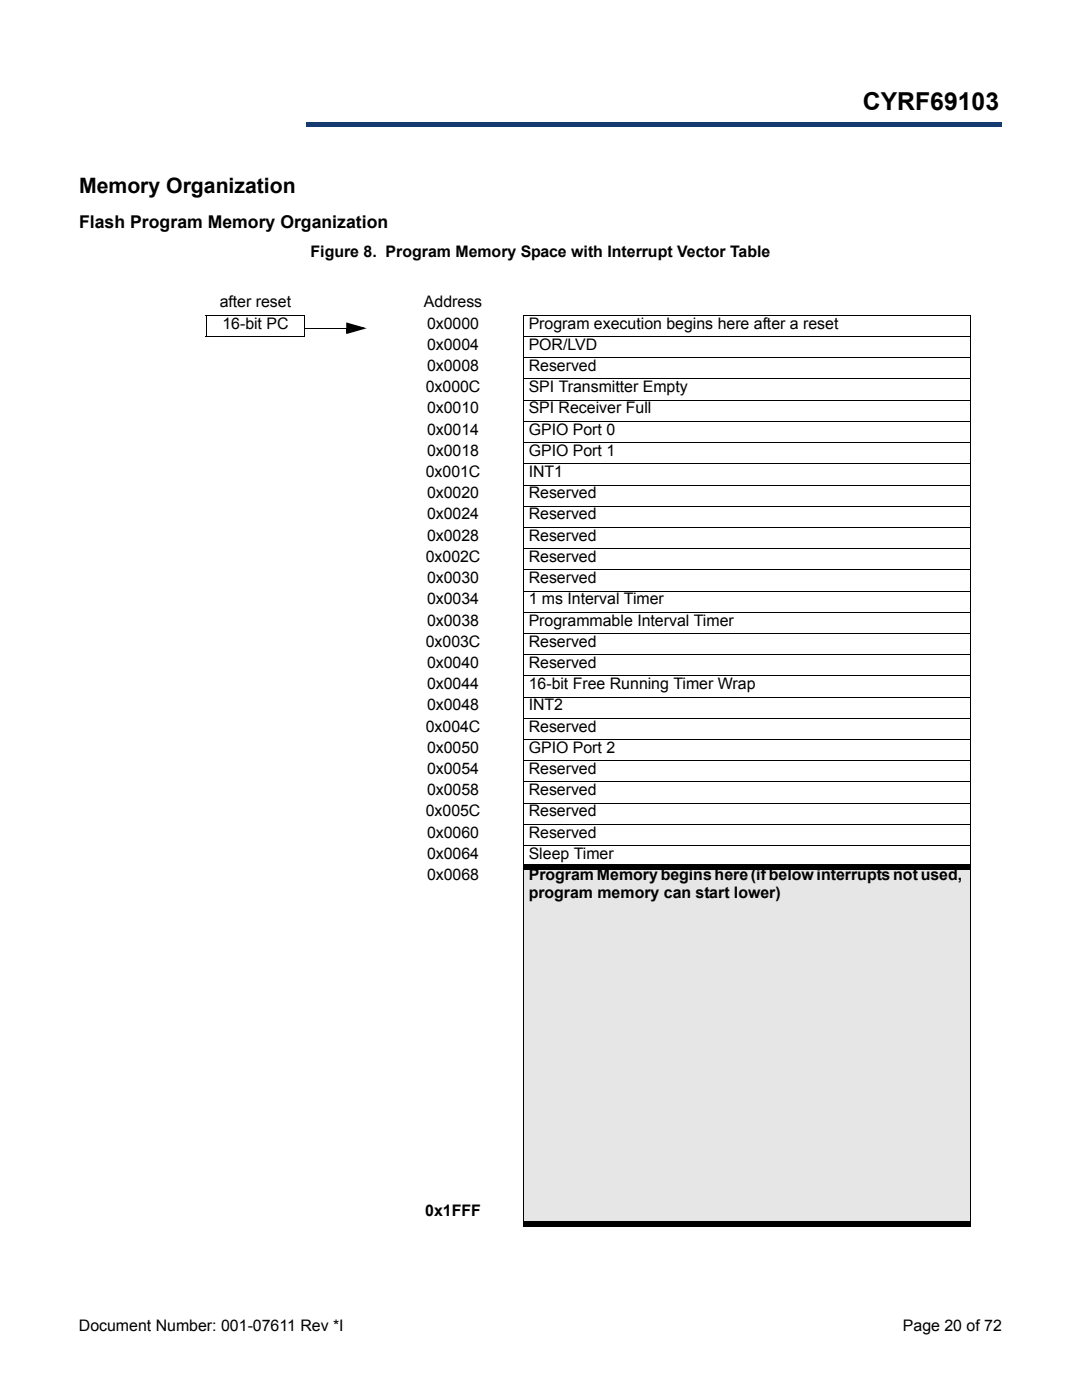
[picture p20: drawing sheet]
<svg xmlns="http://www.w3.org/2000/svg" width="216mm" height="279mm" viewBox="0 0 216 279" stroke-linecap="round" stroke-linejoin="round" font-family="sans-serif">
<defs><g id="words">
<text font-size="4.9" x="172.2" y="22">CYRF69103</text>
<text font-size="4.2" x="15.8" y="38.6">Memory Organization</text>
<text font-size="3.5" x="15.8" y="45.5">Flash Program Memory Organization</text>
<g font-size="3.2">
<text x="62" y="51.3">Figure 8. Program Memory Space with Interrupt Vector Table</text>
<text x="43.9" y="61.3">after reset</text>
<text x="44.4" y="65.6">16-bit PC</text>
<text x="84.6" y="61.3">Address</text>
<text x="85.2" y="65.6">0x0000</text>
<text x="105.5" y="65.6">Program execution begins here after a reset</text>
<text x="85.2" y="69.8">0x0004</text>
<text x="105.5" y="69.8">POR/LVD</text>
<text x="85.2" y="74">0x0008</text>
<text x="105.5" y="74">Reserved</text>
<text x="84.9" y="78.3">0x000C</text>
<text x="85.2" y="82.5">0x0010</text>
<text x="105.5" y="78.3">SPI Transmitter Empty</text>
<text x="105.5" y="82.5">SPI Receiver Full</text>
<text x="85.2" y="86.7">0x0014</text>
<text x="105.5" y="86.7">GPIO Port 0</text>
<text x="84.9" y="95.2">0x001C</text>
<text x="85.2" y="91">0x0018</text>
<text x="105.5" y="91">GPIO Port 1</text>
<text x="105.5" y="95.2">INT1</text>
<text x="85.2" y="99.4">0x0020</text>
<text x="105.5" y="99.4">Reserved</text>
<text x="85.2" y="103.7">0x0024</text>
<text x="85.2" y="107.9">0x0028</text>
<text x="105.5" y="103.7">Reserved</text>
<text x="105.5" y="107.9">Reserved</text>
<text x="84.9" y="112.1">0x002C</text>
<text x="105.5" y="112.1">Reserved</text>
<text x="85.2" y="116.4">0x0030</text>
<text x="105.5" y="116.4">Reserved</text>
<text x="85.2" y="120.6">0x0034</text>
<text x="85.2" y="124.8">0x0038</text>
<text x="105.5" y="120.6">1 ms Interval Timer</text>
<text x="105.5" y="124.8">Programmable Interval Timer</text>
<text x="84.9" y="129.1">0x003C</text>
<text x="105.5" y="129.1">Reserved</text>
<text x="85.2" y="133.3">0x0040</text>
<text x="85.2" y="137.5">0x0044</text>
<text x="105.5" y="133.3">Reserved</text>
<text x="105.5" y="137.5">16-bit Free Running Timer Wrap</text>
<text x="85.2" y="141.8">0x0048</text>
<text x="105.5" y="141.8">INT2</text>
<text x="84.9" y="146">0x004C</text>
<text x="105.5" y="146">Reserved</text>
<text x="85.2" y="150.2">0x0050</text>
<text x="85.2" y="154.5">0x0054</text>
<text x="105.5" y="150.2">GPIO Port 2</text>
<text x="105.5" y="154.5">Reserved</text>
<text x="85.2" y="158.7">0x0058</text>
<text x="105.5" y="158.7">Reserved</text>
<text x="84.9" y="162.9">0x005C</text>
<text x="85.2" y="167.2">0x0060</text>
<text x="105.5" y="162.9">Reserved</text>
<text x="105.5" y="167.2">Reserved</text>
<text x="85.2" y="171.4">0x0064</text>
<text x="105.5" y="171.4">Sleep Timer</text>
<text x="85.2" y="175.6">0x0068</text>
<text x="105.5" y="175.6">Program Memory begins here (if below interrupts not used,</text>
<text x="105.5" y="179.2">program memory can start lower)</text>
<text x="84.9" y="242.7">0x1FFF</text>
<text x="15.7" y="265.6">Document Number: 001-07611 Rev *I</text>
<text x="180.1" y="265.6">Page 20 of 72</text>
</g>
</g></defs>
<path d="M61 24.4h138.8v.9h-138.8z" fill="#163b71"/>
<path d="M61 24.4h138.9" fill="none" stroke="#163b71" stroke-width=".2"/>
<path d="M199.7 24.4h.2v1h-.2z" fill="#163b71"/>
<path d="M61 25.3h138.8" fill="none" stroke="#163b71" stroke-width=".2"/>
<path d="M61 24.3h.1v1h-.1z" fill="#163b71"/>
<g fill="#fff">
<path d="M15.8 8.6h45.2v18h-45.2z"/>
<path d="M15.8 58.7h45v4.2h-45z"/>
<path d="M60.8 58.7h15.6v12.7h-15.6z"/>
<path d="M76.4 58.7h28v4.2h-28z"/>
<path d="M104.4 58.7h89.2v4.2h-89.2z"/>
<path d="M15.8 62.9h45v4.3h-45z"/>
<path d="M76.4 62.9h28v4.3h-28z"/>
<path d="M104.4 62.9h89.2v4.3h-89.2z"/>
<path d="M15.8 67.2h45v4.2h-45z"/>
<path d="M76.4 67.2h28v4.2h-28z"/>
<path d="M104.4 67.2h89.2v4.2h-89.2z"/>
<path d="M15.8 71.4h88.6v4.2h-88.6z"/>
<path d="M104.4 71.4h89.2v4.2h-89.2z"/>
<path d="M15.8 75.6h88.6v4.3h-88.6z"/>
<path d="M104.4 75.6h89.2v4.3h-89.2z"/>
<path d="M15.8 79.9h88.6v4.2h-88.6z"/>
<path d="M104.4 79.9h89.2v4.2h-89.2z"/>
<path d="M15.8 84.1h88.6v4.2h-88.6z"/>
<path d="M104.4 84.1h89.2v4.2h-89.2z"/>
<path d="M15.8 88.3h88.6v4.3h-88.6z"/>
<path d="M104.4 88.3h89.2v4.3h-89.2z"/>
<path d="M15.8 92.6h88.6v4.2h-88.6z"/>
<path d="M104.4 92.6h89.2v4.2h-89.2z"/>
<path d="M15.8 96.8h88.6v4.2h-88.6z"/>
<path d="M104.4 96.8h89.2v4.2h-89.2z"/>
<path d="M15.8 101h88.6v4.3h-88.6z"/>
<path d="M104.4 101h89.2v4.3h-89.2z"/>
<path d="M15.8 105.3h88.6v4.2h-88.6z"/>
<path d="M104.4 105.3h89.2v4.2h-89.2z"/>
<path d="M15.8 109.5h88.6v4.2h-88.6z"/>
<path d="M104.4 109.5h89.2v4.2h-89.2z"/>
<path d="M15.8 113.7h88.6v4.3h-88.6z"/>
<path d="M104.4 113.7h89.2v4.3h-89.2z"/>
<path d="M15.8 118h88.6v4.2h-88.6z"/>
<path d="M104.4 118h89.2v4.2h-89.2z"/>
<path d="M15.8 122.2h88.6v4.2h-88.6z"/>
<path d="M104.4 122.2h89.2v4.2h-89.2z"/>
<path d="M15.8 126.4h88.6v4.3h-88.6z"/>
<path d="M104.4 126.4h89.2v4.3h-89.2z"/>
<path d="M15.8 130.7h88.6v4.2h-88.6z"/>
<path d="M104.4 130.7h89.2v4.2h-89.2z"/>
<path d="M15.8 134.9h88.6v4.2h-88.6z"/>
<path d="M104.4 134.9h89.2v4.2h-89.2z"/>
<path d="M15.8 139.1h88.6v4.3h-88.6z"/>
<path d="M104.4 139.1h89.2v4.3h-89.2z"/>
<path d="M15.8 143.4h88.6v4.2h-88.6z"/>
<path d="M104.4 143.4h89.2v4.2h-89.2z"/>
<path d="M15.8 147.6h88.6v4.2h-88.6z"/>
<path d="M104.4 147.6h89.2v4.2h-89.2z"/>
<path d="M15.8 151.8h88.6v4.3h-88.6z"/>
<path d="M104.4 151.8h89.2v4.3h-89.2z"/>
<path d="M15.8 156.1h88.6v4.2h-88.6z"/>
<path d="M104.4 156.1h89.2v4.2h-89.2z"/>
<path d="M15.8 160.3h88.6v4.2h-88.6z"/>
<path d="M104.4 160.3h89.2v4.2h-89.2z"/>
<path d="M15.8 164.5h88.6v4.3h-88.6z"/>
<path d="M104.4 164.5h89.2v4.3h-89.2z"/>
<path d="M15.8 168.8h88.6v4.2h-88.6z"/>
<path d="M104.4 168.8h89.2v4.2h-89.2z"/>
<path d="M15.8 173h88.6v7.8h-88.6z"/>
</g>
<path d="M104.4 173h89.2v7.8h-89.2z" fill="#e6e6e6"/>
<path d="M15.8 180.8h88.6v4.2h-88.6z" fill="#fff"/>
<path d="M104.4 180.8h89.2v4.2h-89.2z" fill="#e6e6e6"/>
<path d="M15.8 185h88.6v4.2h-88.6z" fill="#fff"/>
<path d="M104.4 185h89.2v4.2h-89.2z" fill="#e6e6e6"/>
<path d="M15.8 189.2h88.6v4.3h-88.6z" fill="#fff"/>
<path d="M104.4 189.2h89.2v4.3h-89.2z" fill="#e6e6e6"/>
<path d="M15.8 193.5h88.6v4.2h-88.6z" fill="#fff"/>
<path d="M104.4 193.5h89.2v4.2h-89.2z" fill="#e6e6e6"/>
<path d="M15.8 197.7h88.6v4.2h-88.6z" fill="#fff"/>
<path d="M104.4 197.7h89.2v4.2h-89.2z" fill="#e6e6e6"/>
<path d="M15.8 201.9h88.6v4.3h-88.6z" fill="#fff"/>
<path d="M104.4 201.9h89.2v4.3h-89.2z" fill="#e6e6e6"/>
<path d="M15.8 206.2h88.6v4.2h-88.6z" fill="#fff"/>
<path d="M104.4 206.2h89.2v4.2h-89.2z" fill="#e6e6e6"/>
<path d="M15.8 210.4h88.6v4.2h-88.6z" fill="#fff"/>
<path d="M104.4 210.4h89.2v4.2h-89.2z" fill="#e6e6e6"/>
<path d="M15.8 214.6h88.6v4.3h-88.6z" fill="#fff"/>
<path d="M104.4 214.6h89.2v4.3h-89.2z" fill="#e6e6e6"/>
<path d="M15.8 218.9h88.6v4.2h-88.6z" fill="#fff"/>
<path d="M104.4 218.9h89.2v4.2h-89.2z" fill="#e6e6e6"/>
<path d="M15.8 223.1h88.6v4.2h-88.6z" fill="#fff"/>
<path d="M104.4 223.1h89.2v4.2h-89.2z" fill="#e6e6e6"/>
<path d="M15.8 227.3h88.6v4.3h-88.6z" fill="#fff"/>
<path d="M104.4 227.3h89.2v4.3h-89.2z" fill="#e6e6e6"/>
<path d="M15.8 231.6h88.6v4.2h-88.6z" fill="#fff"/>
<path d="M104.4 231.6h89.2v4.2h-89.2z" fill="#e6e6e6"/>
<path d="M15.8 235.8h88.6v4.2h-88.6z" fill="#fff"/>
<path d="M104.4 235.8h89.2v4.2h-89.2z" fill="#e6e6e6"/>
<path d="M15.8 240h88.6v4.3h-88.6z" fill="#fff"/>
<path d="M104.4 240h89.2v4.3h-89.2z" fill="#e6e6e6"/>
<g fill="none" stroke="#000" stroke-width=".2">
<path d="M41.1 62.9h19.8M41.1 67.2h19.8M41.2 63v4.1M60.8 63v4.1M60.8 65.5h8.4M104.4 62.9h89.3M104.4 67.2h89.3M104.4 71.4h89.3M104.4 75.6h89.3M104.4 79.9h89.3M104.4 63v71.8M193.6 63v71.8"/>
<path d="M104.4 84.1h89.3M104.4 88.3h89.3M104.4 92.6h89.3M104.4 96.8h89.3M104.4 101h89.3M104.4 105.3h89.3M104.4 109.5h89.3M104.4 113.7h89.3M104.4 118h89.3M104.4 122.2h89.3M104.4 126.4h89.3M104.4 130.7h89.3"/>
<path d="M104.4 134.9h89.3M104.4 139.1h89.3M104.4 135v4M104.4 139.2v4.1M193.6 135v4M193.6 139.2v4.1M104.4 143.4h89.3M104.4 147.6h89.3M104.4 151.8h89.3M104.4 156.1h89.3M104.4 143.5v4M104.4 147.7v4"/>
<path d="M104.4 151.9v4.1M104.4 156.2v12.5M193.6 143.5v4M193.6 147.7v4M193.6 151.9v4.1M193.6 156.2v12.5M104.4 160.3h89.3M104.4 164.5h89.3M104.4 168.8h89.3M104.4 168.9v74.8M193.6 168.9v74.8"/>
</g>
<path d="M60.8 65.4v.2zM69.1 64.3l4.1 1.2-4.1 1.2 .1-.4 3.3-1 .1 .4-3.4-1 .1-.3 .1 .2v.9h-.3zM69.1 65.5h.3v.9h-.3zM104.4 172.5h89.3v1h-89.3zM104.4 243.7h89.3v1.1h-89.3z" fill="#000"/>
<path d="M69.3 64.6l3.2 .9-3.2 .9z" fill="#000"/>
<use href="#words"/>
</svg>
